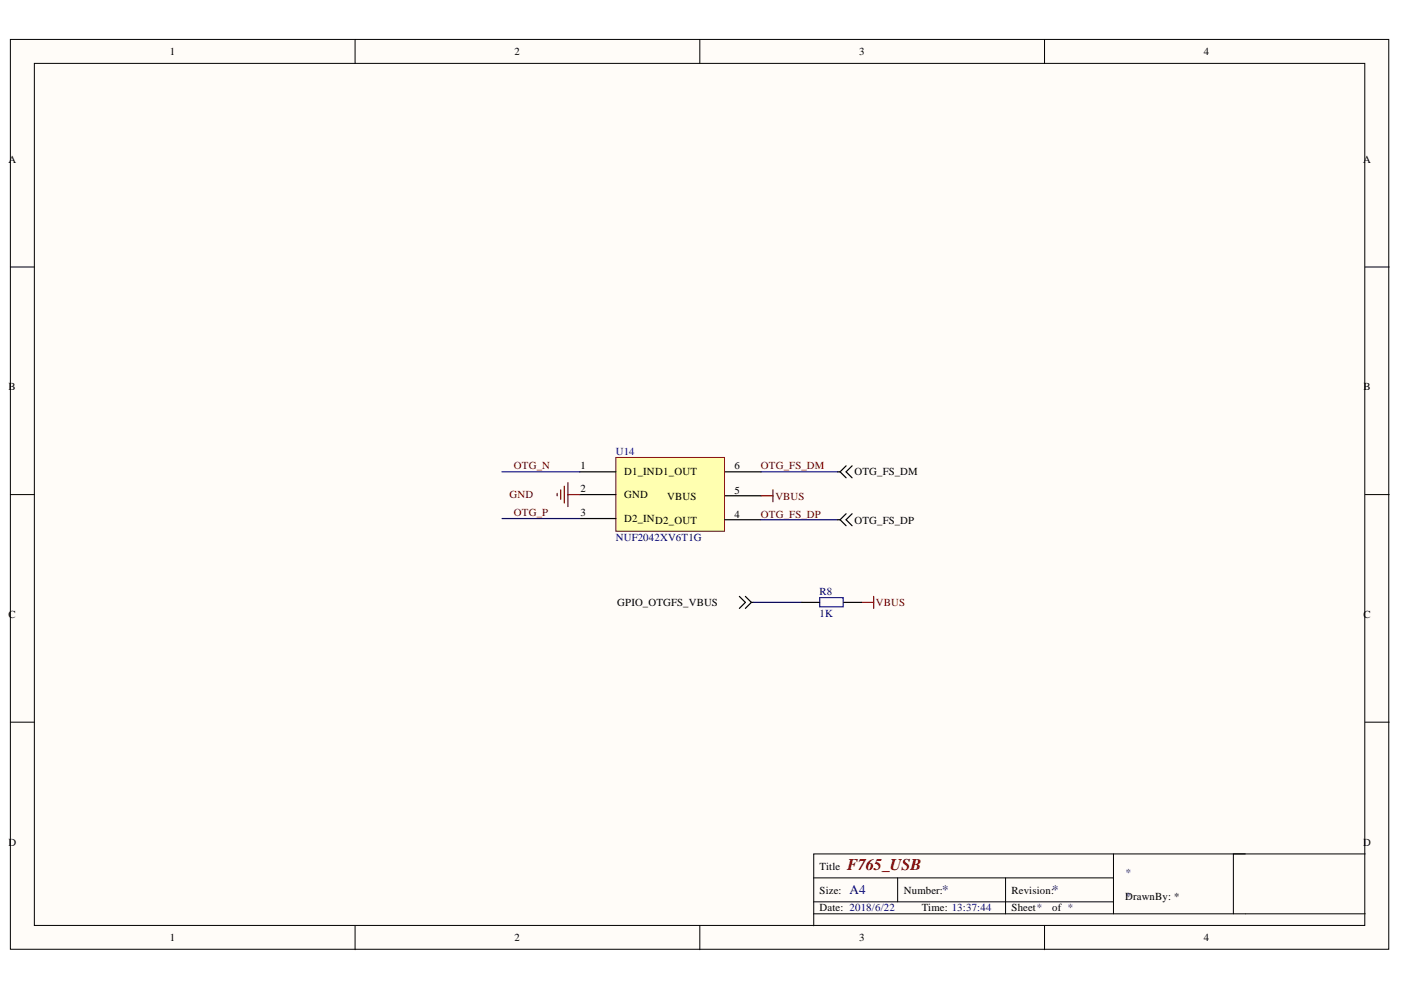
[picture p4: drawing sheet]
<svg xmlns="http://www.w3.org/2000/svg" width="297mm" height="210mm" viewBox="0 0 297 210" stroke-linecap="round" stroke-linejoin="round" font-family="sans-serif">
<defs><g id="words">
<text font-size="3.5" fill="#800000" x="179.6" y="184.4">F765_USB</text>
<g font-size="2.8" fill="#000080">
<text x="180.1" y="189.6">A4</text>
<text x="199.8" y="189.6">*</text>
<text x="223.1" y="189.6">*</text>
</g>
<g font-size="2.3">
<text x="36" y="11.7">1</text>
<text x="109.1" y="11.7">2</text>
<text x="182.2" y="11.7">3</text>
<text x="255.3" y="11.7">4</text>
<text x="1.8" y="34.5">A</text>
<text x="289" y="34.5">A</text>
<text x="1.8" y="82.8">B</text>
<text x="289.1" y="82.8">B</text>
<text x="123.1" y="99.5">1</text>
<text x="132.3" y="100.8">D1_IND1_OUT</text>
<text x="155.8" y="99.5">6</text>
<text x="181.1" y="100.8">OTG_FS_DM</text>
<text x="123.1" y="104.4">2</text>
<text x="132.3" y="105.7">GND</text>
<text x="141.5" y="105.9">VBUS</text>
<text x="155.8" y="104.7">5</text>
<text x="123.1" y="109.5">3</text>
<text x="132.3" y="110.7">D2_IND2_OUT</text>
<text x="155.8" y="109.7">4</text>
<text x="181.1" y="111">OTG_FS_DP</text>
<text x="1.8" y="131">C</text>
<text x="130.9" y="128.5">GPIO_OTGFS_VBUS</text>
<text x="289.1" y="131">C</text>
<text x="1.8" y="179.3">D</text>
<text x="289" y="179.3">D</text>
<text x="173.8" y="184.4">Title</text>
<text x="173.8" y="189.4">Size:</text>
<text x="191.6" y="189.4">Number:</text>
<text x="214.5" y="189.4">Revision:</text>
<text x="238.6" y="190.7">DrawnBy: *</text>
<text x="173.8" y="193.3">Date: 2018/6/22</text>
<text x="195.4" y="193.3">Time: 13:37:44</text>
<text x="214.5" y="193.3">Sheet*</text>
<text x="223.1" y="193.3">of *</text>
<text x="36" y="199.6">1</text>
<text x="109.1" y="199.6">2</text>
<text x="182.2" y="199.6">3</text>
<text x="255.3" y="199.6">4</text>
</g>
<g font-size="2.3" fill="#800000">
<text x="109" y="99.5">OTG_N</text>
<text x="161.3" y="99.5">OTG_FS_DM</text>
<text x="108" y="105.7">GND</text>
<text x="164.4" y="105.9">VBUS</text>
<text x="109" y="109.5">OTG_P</text>
<text x="161.3" y="109.7">OTG_FS_DP</text>
<text x="185.7" y="128.5">VBUS</text>
</g>
<g font-size="2.3" fill="#000080">
<text x="130.5" y="96.5">U14</text>
<text x="130.5" y="114.8">NUF2042XV6T1G</text>
<text x="173.8" y="126.2">R8</text>
<text x="173.8" y="130.8">1K</text>
<text x="238.6" y="185.6">*</text>
<text x="238.6" y="190.7">*</text>
</g>
</g></defs>
<g fill="#fffcf8" stroke="#000" stroke-width=".21">
<path d="M2.2 8.4h292.2v192.9h-292.2z"/>
<path d="M7.3 13.4h282.1v182.8h-282.1z"/>
</g>
<g fill="none" stroke="#000" stroke-width=".21">
<path d="M75.3 8.4v5M148.4 8.4v5M221.5 8.4v5M2.2 56.6h5.1M289.5 56.6h5M2.2 104.9h5.1M289.5 104.9h5M2.2 153.1h5.1M289.5 153.1h5M75.3 196.3v5.1M148.4 196.3v5.1M172.5 186.1h63.6"/>
<path d="M172.5 193.8h117M172.5 191.2h63.6M190.3 186.1v5.1M213.2 186.1v7.7M221.5 196.3v5.1M236.1 181.1v12.7M264 181.1h-91.5v15.2M289.5 181.1h-28v12.7"/>
</g>
<path d="M130.6 97h23v15.6h-23z" fill="#ffffb0" stroke="#800000" stroke-width=".21"/>
<g fill="none" stroke="#000" stroke-width=".25">
<path d="M179.4 98.8l-1.3 1.2M180.7 98.8l-1.3 1.2 1.3 1.3M123 109.9h7.6M123 104.9h7.6M123 100h7.6M153.7 100h7.6M153.7 105.1h7.6M153.7 110.2h7.6M177.6 100h.5M177.6 110.2h.5M178.1 100l1.3 1.3M178.1 110.2l1.3 1.3"/>
<path d="M179.4 108.9l-1.3 1.3M180.7 108.9l-1.3 1.3 1.3 1.3M156.8 126.5l1.2 1.2-1.2 1.3M158 126.5l1.3 1.2M159.3 127.7l-1.3 1.3M159.3 127.7h.5M170 127.7h3.8M178.9 127.7h3.8"/>
</g>
<path d="M118.1 104.6v.5M118.9 103.8v2.1M119.6 103.1v3.5M120.4 102.3v5.1M120.4 104.9h2.6M161.3 105.1h2.6M163.9 103.8v2.6M182.7 127.7h2.5M185.2 126.5v2.5" fill="none" stroke="#800000" stroke-width=".25"/>
<path d="M106.4 100h16.6M106.4 109.9h16.6M161.3 100h16.3M161.3 110.2h16.3M159.8 127.7h10.2" fill="none" stroke="#000080" stroke-width=".25"/>
<path d="M173.8 126.7h5v2h-5z" fill="none" stroke="#0000bf" stroke-width=".25"/>
<use href="#words"/>
</svg>
